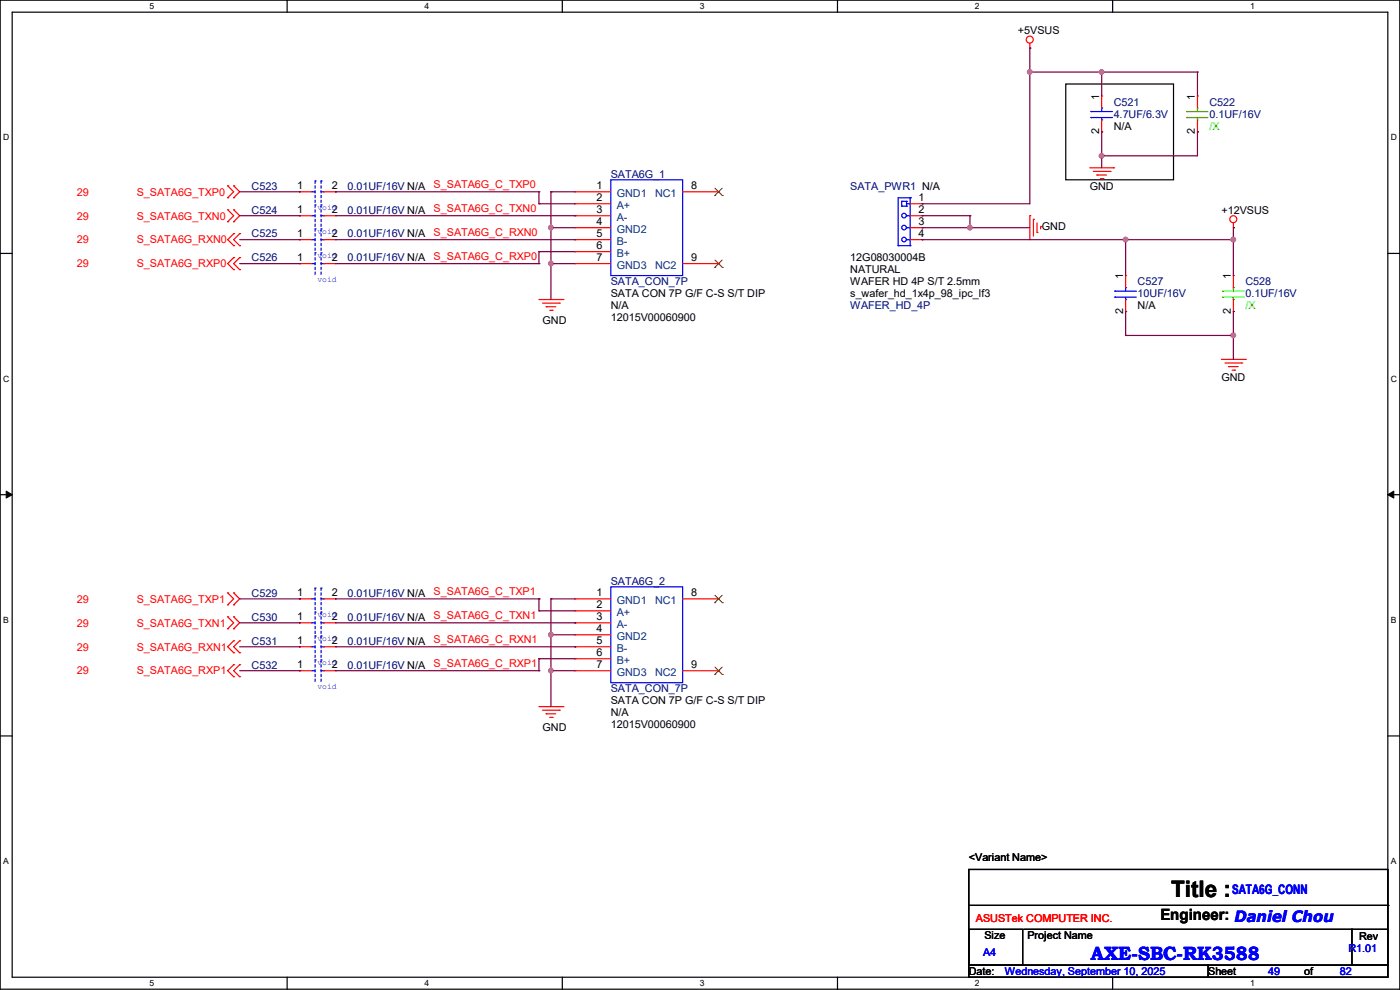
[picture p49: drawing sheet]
<svg xmlns="http://www.w3.org/2000/svg" width="297mm" height="210mm" viewBox="0 0 297 210" stroke-linecap="round" stroke-linejoin="round" font-family="sans-serif">
<defs><g id="words">
<text font-size="4.8" x="248.5" y="190.2">Title :</text>
<text font-size="4.1" fill="#00f" x="231.4" y="203.7">AXE-SBC-RK3588</text>
<text font-size="3.3" x="246.2" y="195.2">Engineer: Daniel Chou</text>
<text font-size="2.8" fill="#00f" x="261.4" y="189.6">SATA6G_CONN</text>
<g font-size="2.3">
<text x="215.9" y="7.2">+5VSUS</text>
<text x="233.2" y="21.1" transform="rotate(-90 233.2 21.1)">1</text>
<text x="253.5" y="21.1" transform="rotate(-90 253.5 21.1)">1</text>
<text x="233.2" y="28.5" transform="rotate(-90 233.2 28.5)">2</text>
<text x="236.3" y="27.5">N/A</text>
<text x="253.5" y="28.5" transform="rotate(-90 253.5 28.5)">2</text>
<text x="63" y="40.1">1</text>
<text x="70.4" y="40.1">2</text>
<text x="126.5" y="40.1">1</text>
<text x="146.6" y="40.1">8</text>
<text x="231.2" y="40.2">GND</text>
<text x="63" y="45.2">1</text>
<text x="70.4" y="45.2">2</text>
<text x="126.5" y="42.7">2</text>
<text x="126.5" y="45.2">3</text>
<text x="126.5" y="47.8">4</text>
<text x="194.9" y="42.7">1</text>
<text x="194.9" y="45.2">2</text>
<text x="194.9" y="47.8">3</text>
<text x="259.1" y="45.3">+12VSUS</text>
<text x="63" y="50.3">1</text>
<text x="70.4" y="50.3">2</text>
<text x="126.5" y="50.3">5</text>
<text x="126.5" y="52.8">6</text>
<text x="194.9" y="50.3">4</text>
<text x="221" y="48.9">GND</text>
<text x="63" y="55.4">1</text>
<text x="70.4" y="55.4">2</text>
<text x="126.5" y="55.4">7</text>
<text x="146.6" y="55.4">9</text>
<text x="180.4" y="58">NATURAL</text>
<text x="180.4" y="55.5">12G08030004B</text>
<text x="238.3" y="59.2" transform="rotate(-90 238.3 59.2)">1</text>
<text x="261.1" y="59.2" transform="rotate(-90 261.1 59.2)">1</text>
<text x="129.6" y="63.1">SATA CON 7P G/F C-S S/T DIP</text>
<text x="129.6" y="65.6">N/A</text>
<text x="180.4" y="60.5">WAFER HD 4P S/T 2.5mm</text>
<text x="180.4" y="63.1">s_wafer_hd_1x4p_98_ipc_lf3</text>
<text x="241.3" y="65.6">N/A</text>
<text x="115.1" y="68.7">GND</text>
<text x="129.6" y="68.2">12015V00060900</text>
<text x="238.3" y="66.6" transform="rotate(-90 238.3 66.6)">2</text>
<text x="261.1" y="66.6" transform="rotate(-90 261.1 66.6)">2</text>
<text x="259.1" y="80.9">GND</text>
<text x="63" y="131.6">1</text>
<text x="63" y="126.5">1</text>
<text x="70.4" y="131.6">2</text>
<text x="70.4" y="126.5">2</text>
<text x="126.5" y="126.5">1</text>
<text x="126.5" y="129">2</text>
<text x="126.5" y="131.6">3</text>
<text x="146.6" y="126.5">8</text>
<text x="63" y="136.7">1</text>
<text x="70.4" y="136.7">2</text>
<text x="126.5" y="134.1">4</text>
<text x="126.5" y="136.7">5</text>
<text x="63" y="141.7">1</text>
<text x="70.4" y="141.7">2</text>
<text x="126.5" y="139.2">6</text>
<text x="126.5" y="141.7">7</text>
<text x="146.6" y="141.7">9</text>
<text x="129.6" y="149.4">SATA CON 7P G/F C-S S/T DIP</text>
<text x="115.1" y="155">GND</text>
<text x="129.6" y="154.5">12015V00060900</text>
<text x="129.6" y="152">N/A</text>
<text x="205.5" y="182.7">&lt;Variant Name&gt;</text>
<text x="208.8" y="199.2">Size</text>
<text x="218" y="199.2">Project Name</text>
<text x="288.3" y="199.5">Rev</text>
<text x="205.5" y="206.8">Date:</text>
<text x="256.3" y="206.8">Sheet</text>
<text x="276.7" y="206.8">of</text>
</g>
<g font-size="2.3" fill="#000080">
<text x="236.3" y="22.4">C521</text>
<text x="256.6" y="22.4">C522</text>
<text x="236.3" y="25">4.7UF/6.3V</text>
<text x="256.6" y="25">0.1UF/16V</text>
<text x="53.4" y="40.2">C523</text>
<text x="73.7" y="40.2">0.01UF/16V N/A</text>
<text x="129.6" y="37.7">SATA6G_1</text>
<text x="180.4" y="40.2">SATA_PWR1 N/A</text>
<text x="53.4" y="45.3">C524</text>
<text x="73.7" y="45.3">0.01UF/16V N/A</text>
<text x="53.4" y="50.4">C525</text>
<text x="73.7" y="50.4">0.01UF/16V N/A</text>
<text x="53.4" y="55.5">C526</text>
<text x="73.7" y="55.5">0.01UF/16V N/A</text>
<text x="129.6" y="60.5">SATA_CON_7P</text>
<text x="180.4" y="65.6">WAFER_HD_4P</text>
<text x="241.3" y="60.5">C527</text>
<text x="241.3" y="63.1">10UF/16V</text>
<text x="264.2" y="60.5">C528</text>
<text x="264.2" y="63.1">0.1UF/16V</text>
<text x="129.6" y="124">SATA6G_2</text>
<text x="53.4" y="131.7">C530</text>
<text x="53.4" y="126.6">C529</text>
<text x="73.7" y="131.7">0.01UF/16V N/A</text>
<text x="73.7" y="126.6">0.01UF/16V N/A</text>
<text x="53.4" y="136.7">C531</text>
<text x="73.7" y="136.7">0.01UF/16V N/A</text>
<text x="53.4" y="141.8">C532</text>
<text x="73.7" y="141.8">0.01UF/16V N/A</text>
<text x="129.6" y="146.9">SATA_CON_7P</text>
</g>
<g font-size="2.3" fill="#0f0">
<text x="256.6" y="27.5">/X</text>
<text x="264.2" y="65.6">/X</text>
</g>
<g font-size="2.3" fill="#f00">
<text x="16.3" y="41.5">29</text>
<text x="29" y="41.5">S_SATA6G_TXP0</text>
<text x="92" y="40">S_SATA6G_C_TXP0</text>
<text x="16.3" y="46.6">29</text>
<text x="29" y="46.6">S_SATA6G_TXN0</text>
<text x="92" y="45">S_SATA6G_C_TXN0</text>
<text x="16.3" y="51.6">29</text>
<text x="29" y="51.6">S_SATA6G_RXN0</text>
<text x="92" y="50.1">S_SATA6G_C_RXN0</text>
<text x="16.3" y="56.7">29</text>
<text x="29" y="56.7">S_SATA6G_RXP0</text>
<text x="92" y="55.2">S_SATA6G_C_RXP0</text>
<text x="16.3" y="127.8">29</text>
<text x="29" y="127.8">S_SATA6G_TXP1</text>
<text x="92" y="126.3">S_SATA6G_C_TXP1</text>
<text x="92" y="131.4">S_SATA6G_C_TXN1</text>
<text x="16.3" y="132.9">29</text>
<text x="29" y="132.9">S_SATA6G_TXN1</text>
<text x="92" y="136.5">S_SATA6G_C_RXN1</text>
<text x="16.3" y="138">29</text>
<text x="16.3" y="143.1">29</text>
<text x="29" y="138">S_SATA6G_RXN1</text>
<text x="29" y="143.1">S_SATA6G_RXP1</text>
<text x="92" y="141.6">S_SATA6G_C_RXP1</text>
<text x="207.1" y="195.7">ASUSTek COMPUTER INC.</text>
</g>
<g font-size="2.3" fill="#004080">
<text x="130.9" y="41.7">GND1</text>
<text x="139" y="41.7">NC1</text>
<text x="130.9" y="44.3">A+</text>
<text x="130.9" y="46.8">A-</text>
<text x="130.9" y="49.4">GND2</text>
<text x="130.9" y="51.9">B-</text>
<text x="130.9" y="54.4">B+</text>
<text x="130.9" y="57">GND3</text>
<text x="139" y="57">NC2</text>
<text x="130.9" y="128.1">GND1</text>
<text x="130.9" y="130.6">A+</text>
<text x="139" y="128.1">NC1</text>
<text x="130.9" y="133.2">A-</text>
<text x="130.9" y="135.7">GND2</text>
<text x="130.9" y="138.3">B-</text>
<text x="130.9" y="140.8">B+</text>
<text x="130.9" y="143.3">GND3</text>
<text x="139" y="143.3">NC2</text>
</g>
<g font-size="2.3" fill="#00f">
<text x="208.6" y="202.8">A4</text>
<text x="286" y="202">R1.01</text>
<text x="213.2" y="206.8">Wednesday, September 10, 2025</text>
<text x="269" y="206.8">49</text>
<text x="284.3" y="206.8">82</text>
</g>
<g font-size="1.8">
<text x="31.7" y="1.9">5</text>
<text x="90.1" y="1.9">4</text>
<text x="148.5" y="1.9">3</text>
<text x="206.8" y="1.9">2</text>
<text x="265.2" y="1.9">1</text>
<text x=".7" y="29.8">D</text>
<text x="295.1" y="29.8">D</text>
<text x=".7" y="80.9">C</text>
<text x="295.1" y="80.9">C</text>
<text x=".7" y="132.1">B</text>
<text x="295.1" y="132.1">B</text>
<text x=".7" y="183.3">A</text>
<text x="295.1" y="183.3">A</text>
<text x="31.7" y="209.2">5</text>
<text x="90.1" y="209.2">4</text>
<text x="148.5" y="209.2">3</text>
<text x="206.8" y="209.2">2</text>
<text x="265.2" y="209.2">1</text>
</g>
<g font-size="1.8" fill="#00f">
<text x="67.4" y="44.6">void</text>
<text x="67.4" y="49.7">void</text>
<text x="67.4" y="54.8">void</text>
<text x="67.4" y="59.9">void</text>
<text x="67.4" y="131">void</text>
<text x="67.4" y="136.1">void</text>
<text x="67.4" y="141.1">void</text>
<text x="67.4" y="146.2">void</text>
</g>
</g></defs>
<path d="M0 0h297v209.8h-297zM2.6 2.6h291.8v204.7h-291.8z" fill="none" stroke="#000" stroke-width=".25"/>
<g fill="#fff">
<path d="M31.7 .3h1v2h-1z"/>
<path d="M31.7 207.6h1v1.9h-1z"/>
</g>
<path d="M60.9 0v2.6M60.9 207.3v2.5" fill="none" stroke="#000" stroke-width=".25"/>
<g fill="#fff">
<path d="M90.1 .3h1v2h-1z"/>
<path d="M90.1 207.6h1v1.9h-1z"/>
</g>
<path d="M119.3 0v2.6M119.3 207.3v2.5" fill="none" stroke="#000" stroke-width=".25"/>
<g fill="#fff">
<path d="M148.5 .3h.9v2h-.9z"/>
<path d="M148.5 207.6h.9v1.9h-.9z"/>
</g>
<path d="M177.7 0v2.6M177.7 207.3v2.5" fill="none" stroke="#000" stroke-width=".25"/>
<g fill="#fff">
<path d="M206.8 .3h1v2h-1z"/>
<path d="M206.8 207.6h1v1.9h-1z"/>
</g>
<path d="M236.1 0v2.6M236.1 207.3v2.5" fill="none" stroke="#000" stroke-width=".25"/>
<g fill="#fff">
<path d="M265.2 .3h1v2h-1z"/>
<path d="M265.2 207.6h1v1.9h-1z"/>
<path d="M.7 28.2h1.2v1.9h-1.2z"/>
<path d="M295.1 28.2h1.2v1.9h-1.2z"/>
<path d="M.7 79.3h1.2v2h-1.2z"/>
<path d="M295.1 79.3h1.2v2h-1.2z"/>
</g>
<path d="M0 53.8h2.6M294.4 53.8h2.6" fill="none" stroke="#000" stroke-width=".25"/>
<g fill="#fff">
<path d="M.7 130.5h1.2v2h-1.2z"/>
<path d="M295.1 130.5h1.1v2h-1.1z"/>
</g>
<path d="M0 104.9h2.6M294.4 104.9h2.6" fill="none" stroke="#000" stroke-width=".25"/>
<path d="M1.3 104.2l1.3 .7-1.3 .8zM294.4 104.9l1.3-.7v1.5z" fill="#000" stroke="#000" stroke-width=".21"/>
<g fill="#fff">
<path d="M.7 181.7h1.2v2h-1.2z"/>
<path d="M295.1 181.7h1.1v2h-1.1z"/>
</g>
<path d="M226.1 17.8h22.9v20.3h-22.9zM0 156.1h2.6M294.4 156.1h2.6M205.5 184.4h88.9v20.4h-88.9zM205.5 197.1h11.5v7.7h-11.5zM205.5 192.1h88.9M217.2 197.1h69.6M286.8 197.1h7.6v7.7h-7.6zM286.8 197.1h.1M294.4 192.1h.1M205.5 204.8h50.8v2.5h-50.8zM256.3 204.8h38.1v2.5h-38.1z" fill="none" stroke="#000" stroke-width=".25"/>
<g fill="none" stroke="#f00" stroke-width=".25">
<path d="M218.5 10.2h.1M218.5 9.2v1M48.3 39.4h.1M48.3 39.4l1.3 1.3-1.3 1.3M49.6 39.4h.1M49.6 39.4l1.2 1.3-1.2 1.3M231.2 35.6h5.1M231.9 36.4h3.6M232.7 37.1h.1M232.7 37.1h2M233.5 37.9h.5M233.7 20.4h.1"/>
<path d="M233.7 28h.1M233.7 20.4v2.5M233.7 25.4v2.6M234 37.9h.1M235.5 36.4h.1M236.3 35.6h.1M254 20.4h.1M254 28h.1M254 20.4v2.5M254 25.4v2.6M48.3 47h.1M48.3 44.5h.1"/>
<path d="M48.3 42h.1M48.3 44.5l1.3 1.3-1.3 1.2M49.6 44.5h.1M49.6 47h.1M49.6 42h.1M49.6 49.6h.1M49.6 52.1h.1M49.6 57.2h.1M49.6 54.7h.1M49.6 44.5l1.2 1.3-1.2 1.2M49.6 49.6l-1.3 1.2 1.3 1.3M49.6 54.7l-1.3 1.2 1.3 1.3"/>
<path d="M50.8 49.6h.1M50.8 52.1h.1M50.8 57.2h.1M50.8 54.7h.1M50.8 49.6l-1.2 1.2 1.2 1.3M50.8 54.7l-1.2 1.2 1.2 1.3M63.5 45.8h.1M63.5 50.8h.1M63.5 40.7h.1M63.5 55.9h.1M63.5 45.8h2.6M63.5 50.8h2.6"/>
<path d="M63.5 40.7h2.6M63.5 55.9h2.6M68.6 45.8h2.6M68.6 50.8h2.6M68.6 40.7h2.6M68.6 55.9h2.6M71.2 45.8h.1M71.2 50.8h.1M71.2 40.7h.1M71.2 55.9h.1M122 40.7h.1M122 43.2h.1"/>
<path d="M122 45.8h.1M122 48.3h.1M122 50.8h.1M122 53.4h.1M122 55.9h.1M122 45.8h7.6M122 43.2h7.6M122 48.3h7.6M122 50.8h7.6M122 40.7h7.6M122 53.4h7.6M122 55.9h7.6"/>
<path d="M144.8 40.7h7.6M144.8 55.9h7.6M152.4 40.7h.1M152.4 55.9h.1M193.1 45.8h2.5M193.1 43.2h2.5M193.1 48.3h2.5M193.1 50.8h2.5M195.6 43.2h.1M195.6 45.8h.1M195.6 48.3h.1M195.6 50.8h.1"/>
<path d="M218.5 45.8h.1M218.5 45.8v5M219.2 46.5h.1M219.2 46.5v3.6M220 49.3h.1M220 47.3v2M220.8 48h.1M220.8 48v.6M238.8 58.5h.1M238.8 58.5v2.5M261.7 48.3h.1M261.7 58.5h.1"/>
<path d="M261.7 47.3v1M261.7 58.5v2.5M114.3 63.5h5.1M115.1 64.3h3.6M115.9 65.1h.1M115.9 65.1h2M116.6 65.8h.5M117.1 65.8h.1M118.7 64.3h.1M119.4 63.5h.1M238.8 66.1h.1M238.8 63.5v2.6"/>
<path d="M259.1 76.2h5.1M259.9 77h3.5M260.6 77.8h.1M260.6 77.8h2.1M261.4 78.5h.5M261.7 66.1h.1M261.7 63.5v2.6M261.9 78.5h.1M263.4 77h.1M264.2 76.2h.1M48.3 133.4h.1M48.3 130.9h.1"/>
<path d="M48.3 128.3h.1M48.3 125.8h.1M48.3 130.9l1.3 1.2-1.3 1.3M48.3 125.8l1.3 1.2-1.3 1.3M49.6 130.9h.1M49.6 133.4h.1M49.6 125.8h.1M49.6 128.3h.1M49.6 135.9h.1M49.6 138.5h.1M49.6 130.9l1.2 1.2-1.2 1.3M49.6 125.8l1.2 1.2-1.2 1.3"/>
<path d="M49.6 135.9l-1.3 1.3 1.3 1.3M50.8 135.9h.1M50.8 138.5h.1M50.8 135.9l-1.2 1.3 1.2 1.3M63.5 132.1h.1M63.5 137.2h.1M63.5 127h.1M63.5 132.1h2.6M63.5 137.2h2.6M63.5 127h2.6M68.6 132.1h2.6M68.6 137.2h2.6"/>
<path d="M68.6 127h2.6M71.2 132.1h.1M71.2 137.2h.1M71.2 127h.1M122 127h.1M122 129.6h.1M122 132.1h.1M122 134.7h.1M122 137.2h.1M122 139.7h.1M122 132.1h7.6M122 137.2h7.6"/>
<path d="M122 127h7.6M122 129.6h7.6M122 134.7h7.6M122 139.7h7.6M144.8 127h7.6M152.4 127h.1M49.6 143.6h.1M49.6 141h.1M49.6 141l-1.3 1.3 1.3 1.3M50.8 143.6h.1M50.8 141h.1M50.8 141l-1.2 1.3 1.2 1.3"/>
<path d="M63.5 142.3h.1M63.5 142.3h2.6M68.6 142.3h2.6M71.2 142.3h.1M114.3 149.9h5.1M115.1 150.7h3.6M115.9 151.4h.1M115.9 151.4h2M116.6 152.2h.5M117.1 152.2h.1M118.7 150.7h.1M119.4 149.9h.1"/>
<path d="M122 142.3h.1M122 142.3h7.6M144.8 142.3h7.6M152.4 142.3h.1"/>
<circle cx="218.5" cy="8.4" r=".74"/>
<circle cx="261.6" cy="46.5" r=".74"/>
</g>
<g fill="none" stroke="#00f" stroke-width=".25" stroke-dasharray=".5">
<path d="M66.8 38.4h.1M68.1 38.4h.1M66.1 45.8h.1M66.1 50.8h.1M66.1 40.7h.1M66.1 55.9h.1M66.8 48v-4.5M66.8 43.5h.1M66.8 45.8h-.7M66.8 53.1v-4.5M66.8 48.6h.1M66.8 50.8h-.7"/>
<path d="M66.8 43v-4.6M66.8 40.7h-.7M66.8 58.2v-4.6M66.8 53.6h.1M66.8 55.9h-.7M68.1 48v-4.5M68.1 43.5h.1M68.1 45.8h.5M68.1 53.1v-4.5M68.1 48.6h.1M68.1 50.8h.5M68.1 43v-4.6"/>
<path d="M68.1 40.7h.5M68.1 58.2v-4.6M68.1 53.6h.1M68.1 55.9h.5M68.6 45.8h.1M68.6 50.8h.1M68.6 40.7h.1M68.6 55.9h.1M66.1 132.1h.1M66.1 137.2h.1M66.1 127h.1M66.8 134.4v-4.6"/>
<path d="M66.8 129.8h.1M66.8 132.1h-.7M66.8 139.5v-4.6M66.8 134.9h.1M66.8 137.2h-.7M66.8 140h.1M66.8 129.3v-4.5M66.8 124.8h.1M66.8 127h-.7M68.1 134.4v-4.6M68.1 129.8h.1M68.1 132.1h.5"/>
<path d="M68.1 139.5v-4.6M68.1 134.9h.1M68.1 137.2h.5M68.1 140h.1M68.1 129.3v-4.5M68.1 124.8h.1M68.1 127h.5M68.6 132.1h.1M68.6 137.2h.1M68.6 127h.1M66.1 142.3h.1M66.8 144.6v-4.6"/>
<path d="M66.8 142.3h-.7M68.1 144.6v-4.6M68.1 142.3h.5M68.6 142.3h.1"/>
</g>
<g fill="none" stroke="#0f0" stroke-width=".25">
<path d="M251.8 23.7h.1M251.8 24.9h.1M251.8 23.7h4.5M251.8 24.9h4.5M254 22.9h.1M254 25.4h.1M254 22.9v.8M254 24.9v.5M259.4 61.8h.1M259.4 63h.1M259.4 61.8h4.5M259.4 63h4.5"/>
<path d="M261.7 61h.1M261.7 63.5h.1M261.7 61v.8M261.7 63v.5"/>
</g>
<g fill="none" stroke="#00f" stroke-width=".25">
<path d="M129.6 38.1h15.2v20.4h-15.2zM231.4 23.7h.1M231.4 24.9h.1M231.4 23.7h4.6M231.4 24.9h4.6M233.7 22.9h.1M233.7 25.4h.1M233.7 22.9v.8M233.7 24.9v.5M190.5 52.1h.1M190.5 52.1h2.6M191.3 42.7h.1"/>
<path d="M191.3 43.7h.1M191.3 42.7v1M191.3 42.7h1M191.3 43.7h1M192.3 42.7h.1M192.3 43.7h.1M192.3 43.2h.1M192.3 45.8h.1M192.3 48.3h.1M192.3 50.8h.1M192.3 42.7v1M192.3 43.2h.8"/>
<path d="M192.3 45.8h.8M192.3 48.3h.8M192.3 50.8h.8M193.1 42h.1M193.1 52.1h.1M193.1 42h-2.6v10.1M193.1 42v10.1M236.5 61.8h.1M236.5 63h.1M236.5 61.8h4.6M236.5 63h4.6M238.8 61h.1"/>
<path d="M238.8 63.5h.1M238.8 61v.8M238.8 63v.5M129.6 124.5h15.2v20.3h-15.2z"/>
<circle cx="191.8" cy="48.3" r=".49"/>
<circle cx="191.8" cy="50.8" r=".49"/>
<circle cx="191.8" cy="45.7" r=".49"/>
</g>
<g fill="none" stroke="#804000" stroke-width=".21">
<path d="M151.7 39.9l1.5 1.6M153.2 39.9l-1.6 1.6M151.6 41.5h.1M151.6 56.7h.1M151.7 55.2l1.5 1.5M153.2 55.2l-1.6 1.5M153.2 41.5h.1M153.2 56.7h.1M151.6 127.8h.1M151.7 126.3l1.5 1.5M153.2 126.3l-1.6 1.5M153.2 127.8h.1"/>
<path d="M151.6 143.1h.1M151.7 141.5l1.5 1.6M153.2 141.5l-1.6 1.6M153.2 143.1h.1"/>
</g>
<g fill="none" stroke="#800040" stroke-width=".25">
<path d="M218.5 10.2h.1M218.5 15.3h.1M218.5 10.2v33h-22.9M218.5 15.3h35.5M233.7 15.3h.1M233.7 15.3v5.1M254 15.3h.1M254 15.3v5.1M233.7 28h.1M233.7 33.1h.1M233.7 28v7.6M254 28h.1"/>
<path d="M254 28v5.1h-20.3M50.8 40.7h12.7M50.8 45.8h12.7M50.8 50.8h12.7M50.8 55.9h12.7M63.5 40.7h.1M63.5 45.8h.1M63.5 50.8h.1M63.5 55.9h.1M71.2 40.7h.1M71.2 40.7h43.1M71.2 45.8h50.8"/>
<path d="M71.2 50.8h50.8M71.2 55.9h43.1M114.3 40.7h.1M114.3 43.2h.1M114.3 53.4h.1M114.3 55.9h.1M114.3 40.7v2.5M114.3 53.4v2.5M114.3 43.2h7.7M114.3 53.4h7.7M116.9 40.7h.1M116.9 48.3h.1"/>
<path d="M116.9 55.9h.1M116.9 40.7h5.1M116.9 40.7v22.8M116.9 48.3h5.1M116.9 55.9h5.1M122 45.8h.1M122 50.8h.1M195.6 43.2h.1M195.6 45.8h.1M195.6 48.3h.1M195.6 50.8h.1M195.6 45.8h10.2"/>
<path d="M195.6 48.3h22.9M195.6 50.8h66.1M205.8 45.8h.1M205.8 48.3h.1M205.8 45.8v2.5M238.8 50.8h.1M238.8 50.8v7.7M261.7 48.3h.1M261.7 50.8h.1M261.7 48.3v10.2M238.8 66.1h.1M238.8 71.2h.1"/>
<path d="M238.8 66.1v5.1M238.8 71.2h22.9M261.7 66.1h.1M261.7 71.2h.1M261.7 66.1v10.1M50.8 127h12.7M50.8 132.1h12.7M50.8 137.2h12.7M63.5 127h.1M63.5 132.1h.1M63.5 137.2h.1M71.2 127h43.1"/>
<path d="M71.2 132.1h50.8M71.2 137.2h50.8M114.3 129.6h.1M114.3 139.7h.1M114.3 127h.1M114.3 127v2.6M114.3 139.7v2.6M114.3 129.6h7.7M114.3 139.7h7.7M116.9 127h.1M116.9 134.7h.1M116.9 127v22.9"/>
<path d="M116.9 127h5.1M116.9 134.7h5.1M122 132.1h.1M122 137.2h.1M50.8 142.3h12.7M63.5 142.3h.1M71.2 142.3h43.1M114.3 142.3h.1M116.9 142.3h.1M116.9 142.3h5.1"/>
</g>
<g fill="#f0f" stroke="#f0f" stroke-width=".25">
<circle cx="116.9" cy="55.9" r=".49"/>
<circle cx="116.9" cy="48.3" r=".49"/>
<circle cx="233.7" cy="15.3" r=".49"/>
<circle cx="218.5" cy="15.3" r=".49"/>
<circle cx="233.7" cy="33" r=".49"/>
<circle cx="205.8" cy="48.3" r=".49"/>
<circle cx="238.8" cy="50.8" r=".49"/>
<circle cx="261.6" cy="50.8" r=".49"/>
<circle cx="261.6" cy="71.1" r=".49"/>
<circle cx="116.9" cy="134.6" r=".49"/>
<circle cx="116.9" cy="142.3" r=".49"/>
</g>
<use href="#words"/>
</svg>
